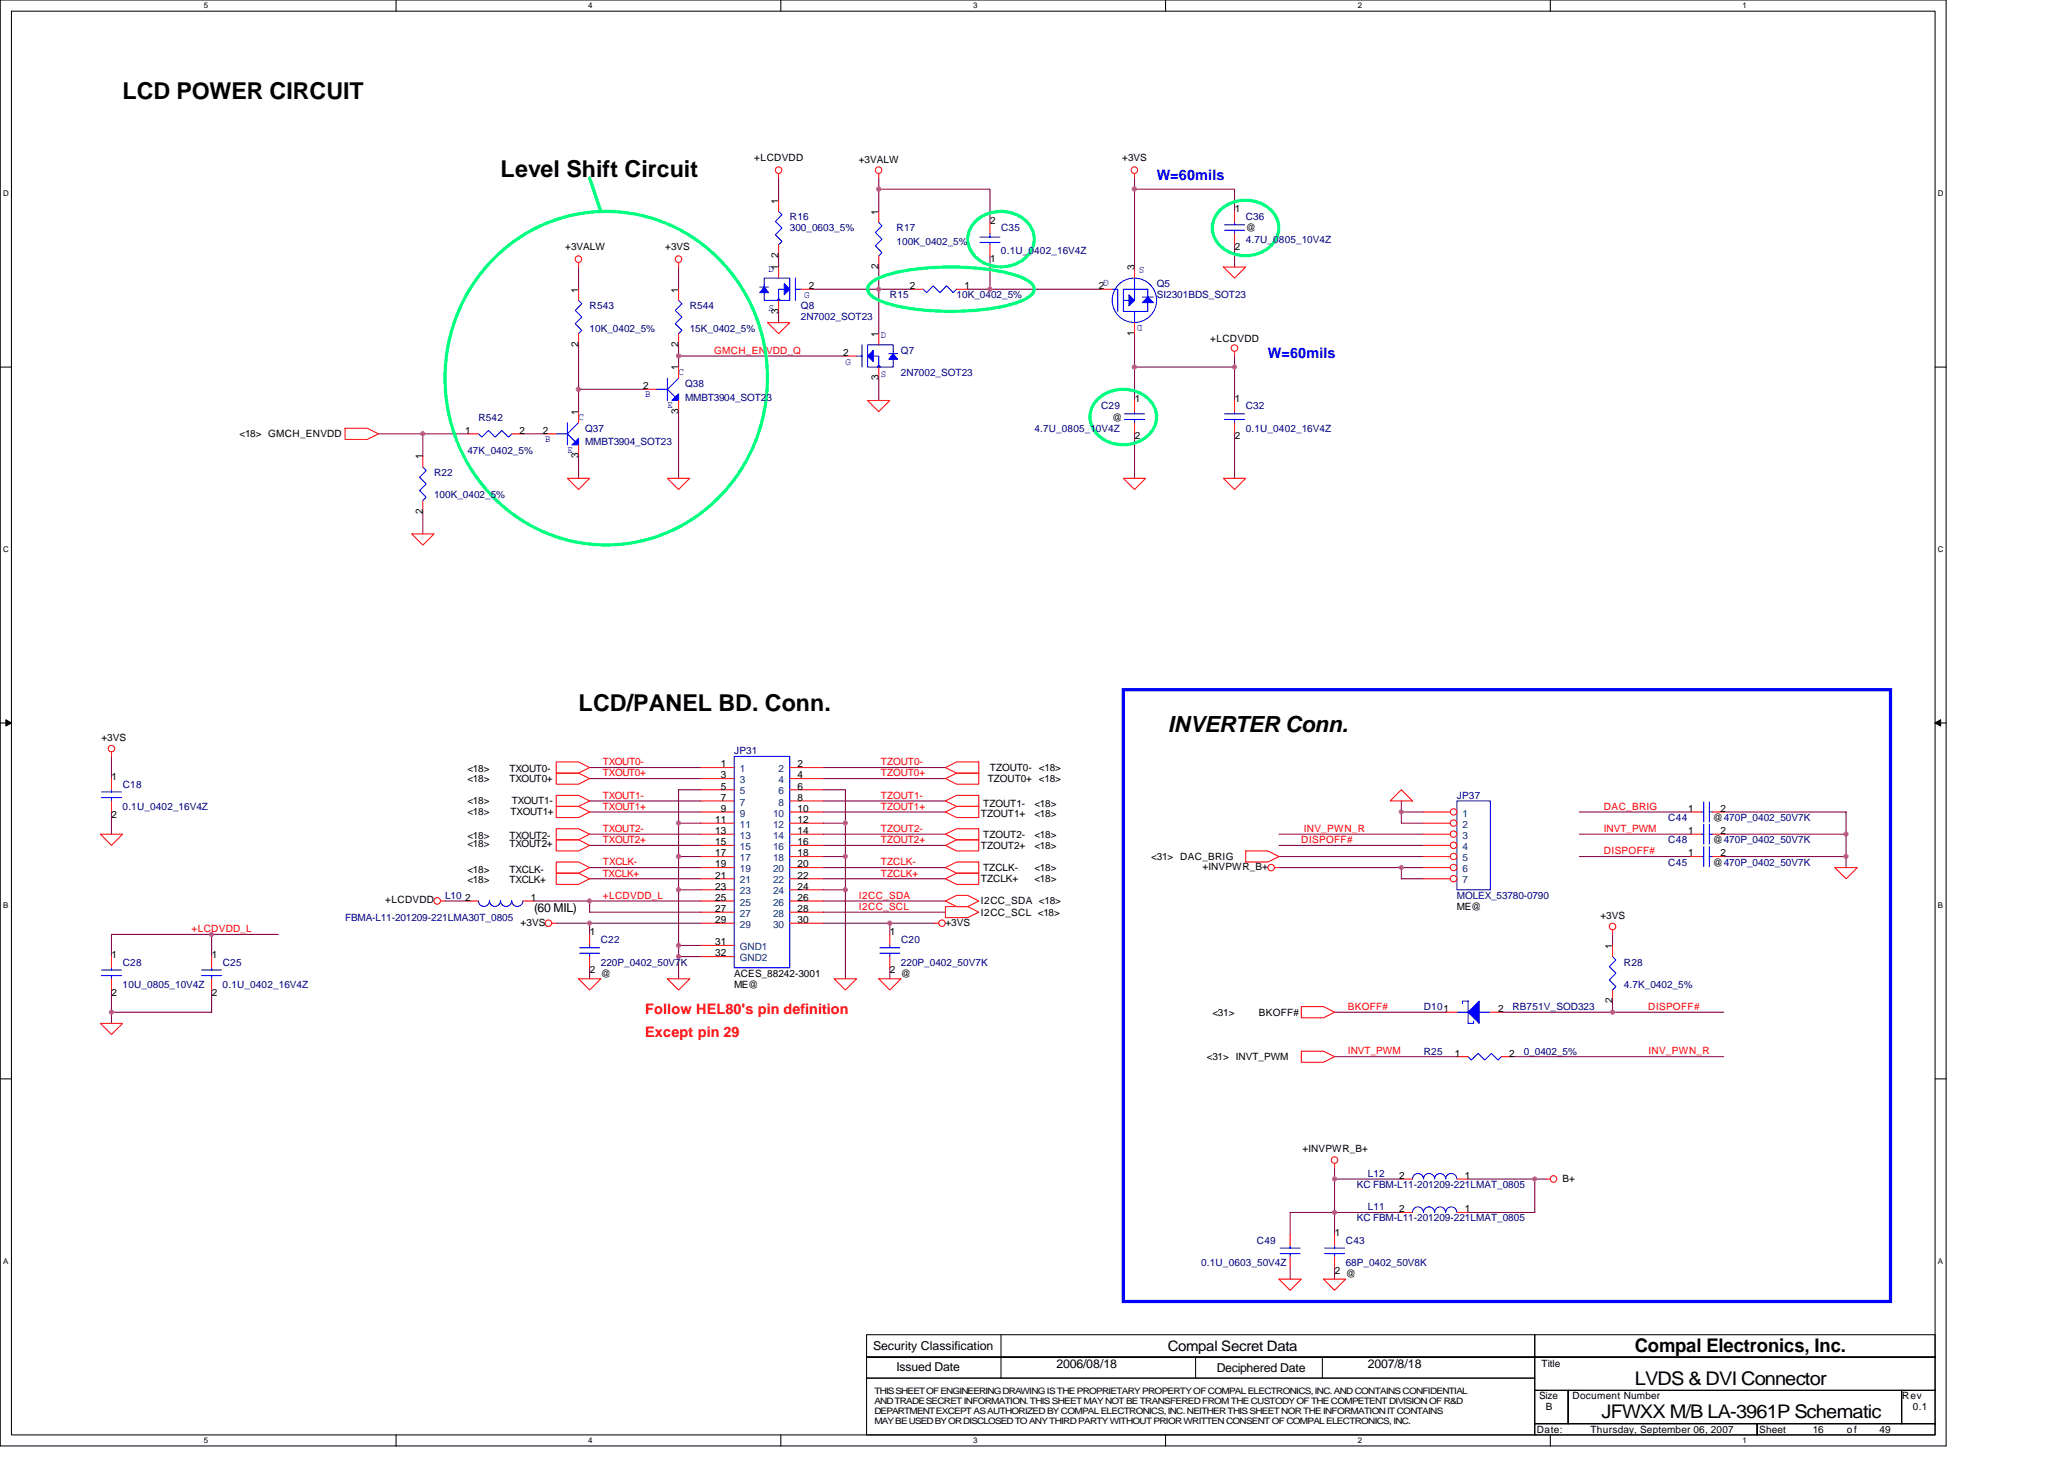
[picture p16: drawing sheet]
<svg xmlns="http://www.w3.org/2000/svg" width="297mm" height="210mm" viewBox="0 0 297 210" stroke-linecap="round" stroke-linejoin="round" font-family="sans-serif">
<defs><g id="words">
<g font-size="3.3">
<text x="17.6" y="14.3">LCD POWER CIRCUIT</text>
<text x="72" y="25.5">Level Shift Circuit</text>
<text x="83.3" y="102.3">LCD/PANEL BD. Conn.</text>
</g>
<text font-size="3.2" x="168.1" y="105.4">INVERTER Conn.</text>
<g font-size="2.7">
<text x="235.3" y="194.5">Compal Electronics, Inc.</text>
<text x="235.3" y="199.3">LVDS &amp; DVI Connector</text>
<text x="230.5" y="204.1">JFWXX M/B LA-3961P Schematic</text>
</g>
<g font-size="2.1" fill="#00f">
<text x="166.5" y="25.9">W=60mils</text>
<text x="182.5" y="51.5">W=60mils</text>
</g>
<g font-size="2.1" fill="#f00">
<text x="92.9" y="145.9">Follow HEL80's pin definition</text>
<text x="92.9" y="149.2">Except pin 29</text>
</g>
<text font-size="2.1" x="168.1" y="194.4">Compal Secret Data</text>
<g font-size="1.8">
<text x="76.9" y="131.2">(60 MIL)</text>
<text x="125.7" y="194.2">Security Classification</text>
<text x="129" y="197.3">Issued Date</text>
<text x="152.1" y="196.8">2006/08/18</text>
<text x="175.1" y="197.4">Deciphered Date</text>
<text x="196.9" y="196.8">2007/8/18</text>
</g>
<g font-size="1.4">
<text x="108.5" y="23.2">+LCDVDD</text>
<text x="123.6" y="23.4">+3VALW</text>
<text x="161.5" y="23.2">+3VS</text>
<text x="112" y="29.3" transform="rotate(-90 112 29.3)">1</text>
<text x="126.4" y="30.9" transform="rotate(-90 126.4 30.9)">1</text>
<text x="142.5" y="32.2">2</text>
<text x="177.7" y="30.6">1</text>
<text x="179.3" y="33.3">@</text>
<text x="81.3" y="36">+3VALW</text>
<text x="95.7" y="36">+3VS</text>
<text x="112" y="38.9" transform="rotate(-90 112 38.9)">1</text>
<text x="112" y="37.1" transform="rotate(-90 112 37.1)">2</text>
<text x="116.4" y="41.6">2</text>
<text x="126.4" y="38.7" transform="rotate(-90 126.4 38.7)">2</text>
<text x="130.9" y="41.6">2</text>
<text x="138.8" y="41.6">1</text>
<text x="142.5" y="37.6">1</text>
<text x="158.1" y="41.6">2</text>
<text x="163.3" y="38.9" transform="rotate(-90 163.3 38.9)">3</text>
<text x="177.7" y="36">2</text>
<text x="83.2" y="42.1" transform="rotate(-90 83.2 42.1)">1</text>
<text x="97.6" y="42.1" transform="rotate(-90 97.6 42.1)">1</text>
<text x="112" y="45.1" transform="rotate(-90 112 45.1)">3</text>
<text x="83.2" y="49.9" transform="rotate(-90 83.2 49.9)">2</text>
<text x="97.6" y="53.3" transform="rotate(-90 97.6 53.3)">1</text>
<text x="97.6" y="49.9" transform="rotate(-90 97.6 49.9)">2</text>
<text x="121.3" y="51.2">2</text>
<text x="126.4" y="48.5" transform="rotate(-90 126.4 48.5)">1</text>
<text x="163.3" y="48.3" transform="rotate(-90 163.3 48.3)">1</text>
<text x="174.2" y="49.1">+LCDVDD</text>
<text x="83.2" y="59.7" transform="rotate(-90 83.2 59.7)">1</text>
<text x="92.5" y="56">2</text>
<text x="97.6" y="59.5" transform="rotate(-90 97.6 59.5)">3</text>
<text x="126.4" y="54.7" transform="rotate(-90 126.4 54.7)">3</text>
<text x="163.3" y="57.8">1</text>
<text x="177.7" y="57.8">1</text>
<text x="34.5" y="62.9">&lt;18&gt; GMCH_ENVDD</text>
<text x="66.9" y="62.4">1</text>
<text x="74.8" y="62.4">2</text>
<text x="78.1" y="62.4">2</text>
<text x="83.2" y="65.9" transform="rotate(-90 83.2 65.9)">3</text>
<text x="160.1" y="60.5">@</text>
<text x="163.3" y="63.2">2</text>
<text x="177.7" y="63.2">2</text>
<text x="60.8" y="66.1" transform="rotate(-90 60.8 66.1)">1</text>
<text x="60.8" y="73.9" transform="rotate(-90 60.8 73.9)">2</text>
<text x="14.6" y="106.6">+3VS</text>
<text x="16.1" y="112.2">1</text>
<text x="67.3" y="111.1">&lt;18&gt;</text>
<text x="67.3" y="112.5">&lt;18&gt;</text>
<text x="73.3" y="111.1">TXOUT0-</text>
<text x="73.3" y="112.5">TXOUT0+</text>
<text x="103.7" y="112">3</text>
<text x="103.7" y="113.6">5</text>
<text x="103.7" y="110.4">1</text>
<text x="114.8" y="112">4</text>
<text x="114.8" y="113.6">6</text>
<text x="114.8" y="110.4">2</text>
<text x="142.2" y="112.5">TZOUT0+ &lt;18&gt;</text>
<text x="142.5" y="110.9">TZOUT0- &lt;18&gt;</text>
<text x="16.1" y="117.6">2</text>
<text x="67.3" y="117.3">&lt;18&gt;</text>
<text x="67.3" y="115.7">&lt;18&gt;</text>
<text x="73.5" y="117.3">TXOUT1+</text>
<text x="73.7" y="115.7">TXOUT1-</text>
<text x="102.9" y="118.4">11</text>
<text x="102.9" y="120">13</text>
<text x="103.7" y="115.2">7</text>
<text x="103.7" y="116.8">9</text>
<text x="114.8" y="115.2">8</text>
<text x="114.8" y="116.8">10</text>
<text x="114.8" y="120">14</text>
<text x="114.8" y="118.4">12</text>
<text x="141.2" y="117.5">TZOUT1+</text>
<text x="141.5" y="116">TZOUT1-</text>
<text x="148.9" y="117.5">&lt;18&gt;</text>
<text x="148.9" y="116">&lt;18&gt;</text>
<text x="242.9" y="120">1</text>
<text x="242.9" y="116.8">1</text>
<text x="246.5" y="118.1">@470P_0402_50V7K</text>
<text x="247.6" y="120">2</text>
<text x="247.6" y="116.8">2</text>
<text x="67.3" y="120.7">&lt;18&gt;</text>
<text x="67.3" y="121.8">&lt;18&gt;</text>
<text x="67.3" y="125.6">&lt;18&gt;</text>
<text x="73.3" y="120.7">TXOUT2-</text>
<text x="73.3" y="121.8">TXOUT2+</text>
<text x="73.3" y="125.6">TXCLK-</text>
<text x="102.9" y="121.6">15</text>
<text x="102.9" y="123.2">17</text>
<text x="102.9" y="124.8">19</text>
<text x="114.8" y="123.2">18</text>
<text x="114.8" y="121.6">16</text>
<text x="114.8" y="124.8">20</text>
<text x="141.2" y="122.1">TZOUT2+</text>
<text x="141.5" y="125.3">TZCLK-</text>
<text x="141.5" y="120.5">TZOUT2-</text>
<text x="148.9" y="125.3">&lt;18&gt;</text>
<text x="148.9" y="122.1">&lt;18&gt;</text>
<text x="148.9" y="120.5">&lt;18&gt;</text>
<text x="165.7" y="123.7">&lt;31&gt; DAC_BRIG</text>
<text x="173" y="125.2">+INVPWR_B+</text>
<text x="242.9" y="123.2">1</text>
<text x="246.5" y="121.3">@470P_0402_50V7K</text>
<text x="246.5" y="124.5">@470P_0402_50V7K</text>
<text x="247.6" y="123.2">2</text>
<text x="55.4" y="130">+LCDVDD</text>
<text x="66.9" y="129.6">2</text>
<text x="67.3" y="127.1">&lt;18&gt;</text>
<text x="73.3" y="127.1">TXCLK+</text>
<text x="76.4" y="129.6">1</text>
<text x="102.9" y="129.6">25</text>
<text x="102.9" y="126.4">21</text>
<text x="102.9" y="128">23</text>
<text x="102.9" y="131.2">27</text>
<text x="114.8" y="128">24</text>
<text x="114.8" y="129.6">26</text>
<text x="114.8" y="131.2">28</text>
<text x="114.8" y="126.4">22</text>
<text x="141.2" y="131.7">I2CC_SCL &lt;18&gt;</text>
<text x="141.2" y="130.1">I2CC_SDA &lt;18&gt;</text>
<text x="141.2" y="126.9">TZCLK+</text>
<text x="148.9" y="126.9">&lt;18&gt;</text>
<text x="209.7" y="130.9">ME@</text>
<text x="16.1" y="137.8">1</text>
<text x="30.5" y="137.8">1</text>
<text x="74.9" y="133.2">+3VS</text>
<text x="84.9" y="134.6">1</text>
<text x="102.9" y="132.8">29</text>
<text x="102.9" y="136">31</text>
<text x="102.9" y="137.6">32</text>
<text x="114.8" y="132.8">30</text>
<text x="128.1" y="134.6">1</text>
<text x="136.1" y="133.2">+3VS</text>
<text x="230.3" y="132.2">+3VS</text>
<text x="232" y="136.5" transform="rotate(-90 232 136.5)">1</text>
<text x="16.1" y="143.2">2</text>
<text x="30.5" y="143.2">2</text>
<text x="84.9" y="140">2</text>
<text x="86.5" y="140.5">@</text>
<text x="105.7" y="140.5">ACES_88242-3001</text>
<text x="105.7" y="142.1">ME@</text>
<text x="128.1" y="140">2</text>
<text x="129.7" y="140.5">@</text>
<text x="174.5" y="146.1">&lt;31&gt;</text>
<text x="181.2" y="146.1">BKOFF#</text>
<text x="215.6" y="145.6">2</text>
<text x="232" y="144.4" transform="rotate(-90 232 144.4)">2</text>
<text x="173.7" y="152.5">&lt;31&gt; INVT_PWM</text>
<text x="209.4" y="152">1</text>
<text x="217.2" y="152">2</text>
<text x="187.4" y="165.8">+INVPWR_B+</text>
<text x="201.4" y="169.6">2</text>
<text x="210.8" y="169.6">1</text>
<text x="224.9" y="170.1">B+</text>
<text x="192.1" y="177.8">1</text>
<text x="201.4" y="174.4">2</text>
<text x="210.8" y="174.4">1</text>
<text x="192.1" y="183.2">2</text>
<text x="193.7" y="183.7">@</text>
<text x="221.8" y="196.7">Title</text>
<text x="221.5" y="201.3">Size</text>
<text x="222.5" y="202.9">B</text>
<text x="226.3" y="201.3">Document Number</text>
<text x="273.7" y="201.3">Rev</text>
<text x="275.3" y="202.9">0.1</text>
<text x="221.2" y="206.1">Date:</text>
<text x="228.9" y="206.1">Thursday, September 06, 2007</text>
<text x="253.2" y="206.1">Sheet</text>
<text x="260.9" y="206.1">16</text>
<text x="265.8" y="206.1">of</text>
<text x="270.5" y="206.1">49</text>
</g>
<g font-size="1.4" fill="#000080">
<text x="113.7" y="33.3">300_0603_5%</text>
<text x="113.7" y="31.7">R16</text>
<text x="129" y="33.3">R17</text>
<text x="129" y="35.2">100K_0402_5%</text>
<text x="144.1" y="33.3">C35</text>
<text x="179.3" y="31.7">C36</text>
<text x="179.3" y="34.9">4.7U_0805_10V4Z</text>
<text x="144.1" y="36.5">0.1U_0402_16V4Z</text>
<text x="166.5" y="41.3">Q5</text>
<text x="84.9" y="44.5">R543</text>
<text x="84.9" y="47.7">10K_0402_5%</text>
<text x="99.3" y="44.5">R544</text>
<text x="99.3" y="47.7">15K_0402_5%</text>
<text x="115.3" y="44.5">Q8</text>
<text x="115.3" y="46.1">2N7002_SOT23</text>
<text x="128.1" y="42.9">R15</text>
<text x="137.7" y="42.9">10K_0402_5%</text>
<text x="166.5" y="42.9">SI2301BDS_SOT23</text>
<text x="129.7" y="50.9">Q7</text>
<text x="98.6" y="55.7">Q38</text>
<text x="98.6" y="57.6">MMBT3904_SOT23</text>
<text x="129.7" y="54.1">2N7002_SOT23</text>
<text x="158.5" y="58.9">C29</text>
<text x="179.3" y="58.9">C32</text>
<text x="67.3" y="65.3">47K_0402_5%</text>
<text x="68.9" y="60.5">R542</text>
<text x="84.2" y="62.1">Q37</text>
<text x="84.2" y="64">MMBT3904_SOT23</text>
<text x="148.9" y="62.1">4.7U_0805_10V4Z</text>
<text x="179.3" y="62.1">0.1U_0402_16V4Z</text>
<text x="62.5" y="68.5">R22</text>
<text x="62.5" y="71.7">100K_0402_5%</text>
<text x="17.7" y="113.3">C18</text>
<text x="105.7" y="108.5">JP31</text>
<text x="17.6" y="116.5">0.1U_0402_16V4Z</text>
<text x="209.7" y="114.9">JP37</text>
<text x="240.1" y="118.1">C44</text>
<text x="240.1" y="121.3">C48</text>
<text x="240.1" y="124.5">C45</text>
<text x="64" y="129.3">L10</text>
<text x="209.7" y="129.3">MOLEX_53780-0790</text>
<text x="49.7" y="132.5">FBMA-L11-201209-221LMA30T_0805</text>
<text x="86.5" y="135.7">C22</text>
<text x="129.7" y="135.7">C20</text>
<text x="17.6" y="142.1">10U_0805_10V4Z</text>
<text x="17.7" y="138.9">C28</text>
<text x="32" y="142.1">0.1U_0402_16V4Z</text>
<text x="32.1" y="138.9">C25</text>
<text x="86.5" y="138.9">220P_0402_50V7K</text>
<text x="129.7" y="138.9">220P_0402_50V7K</text>
<text x="233.7" y="142.1">4.7K_0402_5%</text>
<text x="233.7" y="138.9">R28</text>
<text x="204.9" y="145.3">D101</text>
<text x="217.7" y="145.3">RB751V_SOD323</text>
<text x="204.9" y="151.7">R25</text>
<text x="219.3" y="151.7">0_0402_5%</text>
<text x="195.3" y="170.9">KC FBM-L11-201209-221LMAT_0805</text>
<text x="196.9" y="169.3">L12</text>
<text x="180.9" y="178.9">C49</text>
<text x="193.7" y="178.9">C43</text>
<text x="195.3" y="175.7">KC FBM-L11-201209-221LMAT_0805</text>
<text x="196.9" y="174.1">L11</text>
<text x="172.9" y="182.1">0.1U_0603_50V4Z</text>
<text x="193.7" y="182.1">68P_0402_50V8K</text>
</g>
<g font-size="1.4" fill="#00f">
<text x="110.6" y="39.1">D</text>
<text x="159.6" y="40.2" transform="rotate(180 159.6 40.2)">G</text>
<text x="164.7" y="38.5" transform="rotate(180 164.7 38.5)">S</text>
<text x="110.6" y="44.7">S</text>
<text x="115.7" y="42.9">G</text>
<text x="164.4" y="46.8" transform="rotate(180 164.4 46.8)">D</text>
<text x="97.7" y="54">C</text>
<text x="121.7" y="52.5">G</text>
<text x="126.8" y="48.7">D</text>
<text x="92.9" y="57.2">B</text>
<text x="96.1" y="58.8">E</text>
<text x="126.8" y="54.3">S</text>
<text x="78.5" y="63.6">B</text>
<text x="81.7" y="65.2">E</text>
<text x="83.3" y="60.4">C</text>
</g>
<g font-size="1.4" fill="#f00">
<text x="102.8" y="50.9">GMCH_ENVDD_Q</text>
<text x="86.8" y="111.7">TXOUT0+</text>
<text x="86.8" y="110.1">TXOUT0-</text>
<text x="126.8" y="111.7">TZOUT0+</text>
<text x="126.8" y="110.1">TZOUT0-</text>
<text x="86.8" y="114.9">TXOUT1-</text>
<text x="86.8" y="116.5">TXOUT1+</text>
<text x="86.8" y="119.7">TXOUT2-</text>
<text x="126.8" y="116.5">TZOUT1+</text>
<text x="126.8" y="119.7">TZOUT2-</text>
<text x="126.8" y="114.9">TZOUT1-</text>
<text x="187.6" y="119.7">INV_PWN_R</text>
<text x="230.8" y="116.5">DAC_BRIG</text>
<text x="230.8" y="119.7">INVT_PWM</text>
<text x="86.8" y="121.3">TXOUT2+</text>
<text x="86.8" y="124.5">TXCLK-</text>
<text x="126.8" y="121.3">TZOUT2+</text>
<text x="126.8" y="124.5">TZCLK-</text>
<text x="187.3" y="121.3">DISPOFF#</text>
<text x="230.8" y="122.9">DISPOFF#</text>
<text x="86.8" y="129.3">+LCDVDD_L</text>
<text x="86.8" y="126.1">TXCLK+</text>
<text x="123.6" y="129.3">I2CC_SDA</text>
<text x="123.6" y="130.9">I2CC_SCL</text>
<text x="126.8" y="126.1">TZCLK+</text>
<text x="27.6" y="134.1">+LCDVDD_L</text>
<text x="194" y="145.3">BKOFF#</text>
<text x="237.2" y="145.3">DISPOFF#</text>
<text x="194" y="151.7">INVT_PWM</text>
<text x="237.2" y="151.7">INV_PWN_R</text>
</g>
<g font-size="1.4" fill="#004080">
<text x="106.5" y="112.7">3</text>
<text x="106.5" y="111.1">1</text>
<text x="112.1" y="112.7">4</text>
<text x="112.1" y="111.1">2</text>
<text x="106.5" y="115.9">7</text>
<text x="106.5" y="117.5">9</text>
<text x="106.5" y="114.3">5</text>
<text x="106.5" y="119.1">11</text>
<text x="111.2" y="117.5">10</text>
<text x="111.2" y="119.1">12</text>
<text x="112.1" y="115.9">8</text>
<text x="112.1" y="114.3">6</text>
<text x="210.5" y="117.5">1</text>
<text x="210.5" y="119.1">2</text>
<text x="106.5" y="122.3">15</text>
<text x="106.5" y="123.9">17</text>
<text x="106.5" y="125.5">19</text>
<text x="106.5" y="120.7">13</text>
<text x="111.2" y="123.9">18</text>
<text x="111.2" y="122.3">16</text>
<text x="111.2" y="125.5">20</text>
<text x="111.2" y="120.7">14</text>
<text x="210.5" y="120.7">3</text>
<text x="210.5" y="122.3">4</text>
<text x="210.5" y="123.9">5</text>
<text x="210.5" y="125.5">6</text>
<text x="106.5" y="130.3">25</text>
<text x="106.5" y="127.1">21</text>
<text x="106.5" y="128.7">23</text>
<text x="106.5" y="131.9">27</text>
<text x="111.2" y="128.7">24</text>
<text x="111.2" y="130.3">26</text>
<text x="111.2" y="131.9">28</text>
<text x="111.2" y="127.1">22</text>
<text x="210.5" y="127.1">7</text>
<text x="106.5" y="133.5">29</text>
<text x="106.5" y="136.7">GND1</text>
<text x="111.2" y="133.5">30</text>
<text x="106.5" y="138.3">GND2</text>
</g>
<g font-size="1.3">
<text x="125.8" y="200.5">THIS SHEET OF ENGINEERING DRAWING IS THE PROPRIETARY PROPERTY OF COMPAL ELECTRONICS, INC. AND CONTAINS CONFIDENTIAL</text>
<text x="125.8" y="202">AND TRADE SECRET INFORMATION. THIS SHEET MAY NOT BE TRANSFERED FROM THE CUSTODY OF THE COMPETENT DIVISION OF R&amp;D</text>
<text x="125.8" y="203.5">DEPARTMENT EXCEPT AS AUTHORIZED BY COMPAL ELECTRONICS, INC. NEITHER THIS SHEET NOR THE INFORMATION IT CONTAINS</text>
<text x="125.8" y="204.9">MAY BE USED BY OR DISCLOSED TO ANY THIRD PARTY WITHOUT PRIOR WRITTEN CONSENT OF COMPAL ELECTRONICS, INC.</text>
</g>
<g font-size="1.1">
<text x="29.3" y="1.2">5</text>
<text x="84.7" y="1.2">4</text>
<text x="140" y="1.2">3</text>
<text x="195.4" y="1.2">2</text>
<text x="250.8" y="1.2">1</text>
<text x=".4" y="28.2">D</text>
<text x="278.9" y="28.2">D</text>
<text x=".4" y="79.4">C</text>
<text x="278.9" y="79.4">C</text>
<text x=".4" y="130.6">B</text>
<text x="278.9" y="130.6">B</text>
<text x=".4" y="181.8">A</text>
<text x="278.9" y="181.8">A</text>
<text x="29.3" y="207.6">5</text>
<text x="84.7" y="207.6">4</text>
<text x="140" y="207.6">3</text>
<text x="195.4" y="207.6">2</text>
<text x="250.8" y="207.6">1</text>
</g>
</g></defs>
<path d="M0 0h280.1v208h-280.1zM1.6 1.6h276.9v204.8h-276.9z" fill="none" stroke="#000" stroke-width=".15"/>
<g fill="#fff">
<path d="M29.3 .2h.6v1.2h-.6z"/>
<path d="M29.3 206.6h.6v1.3h-.6z"/>
</g>
<path d="M57 0v1.6M57 206.4v1.6" fill="none" stroke="#000" stroke-width=".15"/>
<g fill="#fff">
<path d="M84.7 .2h.6v1.2h-.6z"/>
<path d="M84.7 206.6h.6v1.3h-.6z"/>
</g>
<path d="M112.4 0v1.6M112.4 206.4v1.6" fill="none" stroke="#000" stroke-width=".15"/>
<g fill="#fff">
<path d="M140 .2h.6v1.2h-.6z"/>
<path d="M140 206.6h.6v1.3h-.6z"/>
</g>
<path d="M167.7 0v1.6M167.7 206.4v1.6" fill="none" stroke="#000" stroke-width=".15"/>
<g fill="#fff">
<path d="M195.4 .2h.6v1.2h-.6z"/>
<path d="M195.4 206.6h.6v1.3h-.6z"/>
</g>
<path d="M223.1 0v1.6M223.1 206.4v1.6" fill="none" stroke="#000" stroke-width=".15"/>
<g fill="#fff">
<path d="M250.8 .2h.6v1.2h-.6z"/>
<path d="M250.8 206.6h.6v1.3h-.6z"/>
<path d="M.4 27.2h.8v1.3h-.8z"/>
<path d="M278.9 27.2h.8v1.3h-.8z"/>
<path d="M.4 78.4h.8v1.3h-.8z"/>
<path d="M278.9 78.4h.8v1.3h-.8z"/>
</g>
<path d="M0 52.8h1.6M278.5 52.8h1.6" fill="none" stroke="#000" stroke-width=".15"/>
<g fill="#fff">
<path d="M.4 129.6h.8v1.3h-.8z"/>
<path d="M278.9 129.6h.7v1.3h-.7z"/>
</g>
<path d="M0 104h1.6M278.5 104h1.6" fill="none" stroke="#000" stroke-width=".15"/>
<path d="M.8 103.5l.8 .5-.8 .5zM278.5 104l.8-.5v1z" fill="#000" stroke="#000" stroke-width=".14"/>
<g fill="#fff">
<path d="M.4 180.8h.8v1.3h-.8z"/>
<path d="M278.9 180.8h.7v1.3h-.7z"/>
</g>
<g fill="none" stroke="#000" stroke-width=".15">
<path d="M0 155.2h1.6M278.5 155.2h1.6M124.7 192h96.2v3.2h-96.2zM124.7 195.2h96.2v3.1h-96.2zM124.7 198.3h96.2v8.1h-96.2zM144.1 192v6.3M172.1 195.2v3.1M190.3 195.2v3.1M220.9 192h57.6v3.2h-57.6zM220.9 195.2h57.6v4.8h-57.6zM220.9 204.8h32v1.6h-32zM220.9 200h4.8v4.8h-4.8z"/>
<path d="M225.7 200h48v4.8h-48zM252.9 204.8h25.6v1.6h-25.6zM273.7 200h4.8v4.8h-4.8z"/>
</g>
<g fill="none" stroke="#800040" stroke-width=".15">
<path d="M83.3 38.4v3.2M97.7 38.4v3.2M112.1 25.6v3.2M112.1 36.8v1.6M126.5 25.6v1.6h16v4.8M126.5 27.2v3.2M126.5 38.4v9.6M142.5 36.8v4.8M163.3 27.2h14.4v3.2M163.3 25.6v12.8M177.7 35.2v3.2M83.3 49.6v9.6"/>
<path d="M83.3 56h9.6M97.7 49.6v3.2M97.7 59.2v9.6M97.7 51.2h24M112.1 44.8v1.6M116.9 41.6h14.4M126.5 54.4v3.2M139.3 41.6h19.2M163.3 48v9.6M163.3 52.8h14.4M177.7 51.2v6.4M54.5 62.4h12.8"/>
<path d="M60.9 62.4v3.2M60.9 73.6v3.2M75.3 62.4h3.2M83.3 65.6v3.2M163.3 62.4v6.4M177.7 62.4v6.4M16 108.8v3.2M16 116.8v3.2M84.9 112h16M84.9 110.4h16M84.9 116.8h16M84.9 115.2h16"/>
<path d="M97.7 118.4h3.2M100.9 113.6h-3.2v27.2M118.5 118.4h3.2M118.5 113.6h3.2v27.2M118.5 112h17.6M118.5 110.4h17.6M118.5 116.8h17.6M118.5 115.2h17.6M201.7 115.2v3.2h3.2M201.7 116.8h3.2M227.3 116.8h16M248.1 116.8h17.6v8"/>
<path d="M30.5 134.4v3.2M40 134.4h-24v3.2M64 129.6h3.3M76.9 129.6h24M80 132.8h4.9v1.6M84.9 129.6v1.6h16M84.9 132.8h16M84.9 139.2v1.6M84.9 124.8h16M84.9 121.6h16M84.9 120h16M84.9 126.4h16"/>
<path d="M97.7 128h3.2M97.7 123.2h3.2M97.7 137.6h3.2M97.7 136h3.2M118.5 132.8h9.6v1.6M118.5 128h3.2M118.5 123.2h3.2M118.5 129.6h17.6M118.5 131.2h17.6M118.5 124.8h17.6M118.5 121.6h17.6M118.5 120h17.6"/>
<path d="M118.5 126.4h17.6M128.1 132.8h6.4M128.1 139.2v1.6M184.1 123.2h20.8M184.1 124.8h20.8M184.1 121.6h20.8M184.1 120h20.8M201.7 124.8v1.6h3.2M227.3 123.2h16M227.3 120h16M232.1 134.4v1.6M248.1 123.2h17.6"/>
<path d="M248.1 120h17.6M16 142.4v3.2h14.5v-3.2M16 145.6v1.6M192.1 145.6h16M192.1 152h17.6M216.1 145.6h32M217.7 152h30.4M232.1 144v1.6M192.1 169.6h9.6M192.1 168v9.6M201.7 174.4h-16v3.2M211.3 169.6h11.2"/>
<path d="M220.9 169.6v4.8h-9.6M185.7 182.4v1.6M192.1 182.4v1.6"/>
</g>
<g fill="none" stroke="#f00" stroke-width=".15">
<path d="M83.3 37.8v.6M97.7 37.8v.6M112.1 25v.6M112.1 28.8v1.6M112.1 35.2v1.6M126.5 25v.6M126.5 30.4v1.6M126.5 36.8v1.6M163.3 25v.6M176.1 38.4h3.2l-1.6 1.6zM177.7 30.4v1.6M177.7 33.6v1.6"/>
<path d="M110.5 46.4h3.2l-1.6 1.6zM124.9 57.6h3.2l-1.6 1.6zM163.3 57.6v1.6M177.7 50.6v.6M177.7 57.6v1.6M49.7 61.6h3.1l1.7 .8-1.7 .8h-3.1zM59.3 76.8h3.2l-1.6 1.6zM67.3 62.4h1.6M73.7 62.4h1.6M81.7 68.8h3.2l-1.6 1.6zM96.1 68.8h3.2l-1.6 1.6zM161.7 68.8h3.2l-1.6 1.6z"/>
<path d="M163.3 60.8v1.6M176.1 68.8h3.2l-1.6 1.6zM177.7 60.8v1.6M16 108.2v.6M80 114.4h3.3l1.6 .8-1.6 .8h-3.3zM80 116h3.3l1.6 .8-1.6 .8h-3.3zM80 119.2h3.3l1.6 .8-1.6 .8h-3.3zM80 109.6h3.3l1.6 .8-1.6 .8h-3.3zM80 111.2h3.3l1.6 .8-1.6 .8h-3.3zM100.9 115.2h4.8M100.9 112h4.8M100.9 116.8h4.8"/>
<path d="M100.9 113.6h4.8M100.9 118.4h4.8M100.9 110.4h4.8M113.7 115.2h4.8M113.7 112h4.8M113.7 116.8h4.8M113.7 113.6h4.8M113.7 118.4h4.8M113.7 110.4h4.8M136.1 115.2l1.6-.8h3.2v1.6h-3.2zM136.1 110.4l1.6-.8h3.2v1.6h-3.2zM136.1 116.8l1.6-.8h3.2v1.6h-3.2z"/>
<path d="M136.1 112l1.6-.8h3.2v1.6h-3.2zM200.1 115.2l1.6-1.6 1.6 1.6zM14.5 120h3.1l-1.6 1.6zM16 137.6v1.6M30.5 137.6v1.6M63.4 129.6h.6M79.4 132.8h.6M80 120.8h3.3l1.6 .8-1.6 .8h-3.3zM80 125.6h3.3l1.6 .8-1.6 .8h-3.3zM80 124h3.3l1.6 .8-1.6 .8h-3.3zM84.9 134.4v1.6M84.9 137.6v1.6"/>
<path d="M100.9 129.6h4.8M100.9 132.8h4.8M100.9 124.8h4.8M100.9 128h4.8M100.9 126.4h4.8M100.9 123.2h4.8M100.9 121.6h4.8M100.9 131.2h4.8M100.9 120h4.8M100.9 136h4.8M100.9 137.6h4.8M113.7 129.6h4.8"/>
<path d="M113.7 132.8h4.8M113.7 124.8h4.8M113.7 128h4.8M113.7 126.4h4.8M113.7 123.2h4.8M113.7 121.6h4.8M113.7 131.2h4.8M113.7 120h4.8M134.5 132.8h.6M136.1 130.4h3.2l1.6 .8-1.6 .8h-3.2zM136.1 129.6l1.6-.8h1.6l1.6 .8-1.6 .8h-1.6zM136.1 124.8l1.6-.8h3.2v1.6h-3.2z"/>
<path d="M136.1 121.6l1.6-.8h3.2v1.6h-3.2zM136.1 126.4l1.6-.8h3.2v1.6h-3.2zM136.1 120l1.6-.8h3.2v1.6h-3.2zM179.3 122.4h3.2l1.6 .8-1.6 .8h-3.2zM183.4 124.8h.7M232.1 133.8v.6M264.1 124.8h3.2l-1.6 1.6zM14.5 147.2h3.1l-1.6 1.6zM16 140.8v1.6M30.5 140.8v1.6M83.3 140.8h3.2l-1.6 1.6zM96.1 140.8h3.2l-1.6 1.6z"/>
<path d="M120.1 140.8h3.2l-1.6 1.6zM126.5 140.8h3.2l-1.6 1.6zM187.3 144.8h3.2l1.6 .8-1.6 .8h-3.2zM187.3 151.2h3.2l1.6 .8-1.6 .8h-3.2zM192.1 167.4v.6M222.5 169.6h.6M184.1 184h3.2l-1.6 1.6zM190.5 184h3.2l-1.6 1.6z"/>
<circle cx="83.2" cy="37.3" r=".47"/>
<circle cx="97.6" cy="37.3" r=".48"/>
<circle cx="112" cy="24.5" r=".47"/>
<circle cx="126.4" cy="24.5" r=".47"/>
<circle cx="163.2" cy="24.5" r=".47"/>
<circle cx="177.7" cy="50.1" r=".47"/>
<circle cx="16" cy="107.7" r=".47"/>
<circle cx="62.9" cy="129.6" r=".47"/>
<circle cx="78.9" cy="132.8" r=".47"/>
<circle cx="135.6" cy="132.8" r=".47"/>
<circle cx="182.9" cy="124.8" r=".47"/>
<circle cx="232.1" cy="133.3" r=".47"/>
<circle cx="192.1" cy="166.9" r=".47"/>
<circle cx="223.6" cy="169.6" r=".47"/>
</g>
<path d="M161.7 99.2h110.4v88h-110.4z" fill="none" stroke="#00f" stroke-width=".47"/>
<path d="M70.8 37.4a22.8 22.8 0 0 1 37.1 6 24.3 24.3 0 0 1-13.3 33.8 23 23 0 0 1-29.4-15.2 24.6 24.6 0 0 1 5.6-24.6zM84.9 25.6l1.6 4.8M140.4 31.8a5.4 5.4 0 0 1 7.8 .6 3.6 3.6 0 0 1-1.7 5.4 5.2 5.2 0 0 1-6.9-2 3.5 3.5 0 0 1 .8-4zM175.6 30.2a5.4 5.4 0 0 1 7.8 .6 3.6 3.6 0 0 1-1.7 5.4 5.2 5.2 0 0 1-6.9-2 3.5 3.5 0 0 1 .8-4zM125.3 40.7a11.4 11.4 0 0 1 5.5-1.8 38.4 38.4 0 0 1 15.5 .8 4.2 4.2 0 0 1 2.4 1.5 1.3 1.3 0 0 1-.8 1.6 16.8 16.8 0 0 1-6.4 1.7 36.6 36.6 0 0 1-14.1-1 4.2 4.2 0 0 1-2.4-1.5l-.1-.4 .1-.4zM158 57.4a5.4 5.4 0 0 1 7.8 .6 3.6 3.6 0 0 1-1.7 5.4 5.2 5.2 0 0 1-6.9-2 3.5 3.5 0 0 1 .8-4z" fill="none" stroke="#00ff80" stroke-width=".47"/>
<g fill="none" stroke="#00f" stroke-width=".15">
<path d="M112.1 30.4l.4 .5-.9 1 .9 .9-.9 1 .9 .9-.4 .5M126.5 32l.4 .5-.9 .9 .9 1-.9 1 .9 .9-.4 .5M176.2 33.1h2.9M176.2 32.3h2.9M177.7 32v.3M177.7 33.1v.5M161.8 59.5h2.9M163.3 59.2v.3M176.2 59.5h2.9M177.7 59.2v.3M68.9 62.4l.4 .5 1-1 1 1 .9-1 1 1 .5-.5M161.8 60.3h2.9"/>
<path d="M163.3 60.3v.5M176.2 60.3h2.9M177.7 60.3v.5M105.7 108.8h8v30.4h-8zM209.7 115.2h4.8v12.8h-4.8zM14.6 139.6h2.9M16 139.2v.4M29 139.6h2.9M30.5 139.2v.4M83.4 137.1h2.9M83.4 136.4h2.9M84.9 136v.4"/>
<path d="M84.9 137.1v.5M14.6 140.4h2.9M16 140.4v.4M29 140.4h2.9M30.5 140.4v.4"/>
</g>
<circle cx="209.2" cy="116.8" r=".46" fill="#fff" stroke="#f00" stroke-width=".15"/>
<path d="M204.9 116.8h3.8" fill="none" stroke="#f00" stroke-width=".15"/>
<circle cx="209.2" cy="118.4" r=".46" fill="#fff" stroke="#f00" stroke-width=".15"/>
<path d="M204.9 118.4h3.8" fill="none" stroke="#f00" stroke-width=".15"/>
<circle cx="209.2" cy="120" r=".46" fill="#fff" stroke="#f00" stroke-width=".15"/>
<path d="M204.9 120h3.8" fill="none" stroke="#f00" stroke-width=".15"/>
<circle cx="209.2" cy="121.6" r=".46" fill="#fff" stroke="#f00" stroke-width=".15"/>
<path d="M204.9 121.6h3.8" fill="none" stroke="#f00" stroke-width=".15"/>
<circle cx="209.2" cy="123.2" r=".46" fill="#fff" stroke="#f00" stroke-width=".15"/>
<path d="M204.9 123.2h3.8" fill="none" stroke="#f00" stroke-width=".15"/>
<circle cx="209.2" cy="124.8" r=".46" fill="#fff" stroke="#f00" stroke-width=".15"/>
<path d="M204.9 124.8h3.8" fill="none" stroke="#f00" stroke-width=".15"/>
<circle cx="209.2" cy="126.4" r=".46" fill="#fff" stroke="#f00" stroke-width=".15"/>
<g fill="none" stroke="#f00" stroke-width=".15">
<path d="M112.1 38.4v1.6M142.5 32v1.6M142.5 35.2v1.6M163.3 38.4v1.6M83.3 41.6v1.6M83.3 48v1.6M83.3 59.2v1.6M92.9 56h1.6M97.7 41.6v1.6M97.7 48v1.6M97.7 52.8v1.6M97.7 57.6v1.6"/>
<path d="M112.1 43.2v1.6M115.3 41.6h1.6M121.7 51.2h1.6M126.5 48v1.6M126.5 52.8v1.6M131.3 41.6h1.6M137.7 41.6h1.6M158.5 41.6h1.6M163.3 46.4v1.6M60.9 65.6v1.6M60.9 72v1.6M78.5 62.4h1.5"/>
<path d="M83.3 64v1.6M16 112v1.6M16 115.2v1.6M243.3 116.8h1.6M246.5 116.8h1.6M67.3 129.6h1.6M75.3 129.6h1.6M128.1 134.4v1.6M128.1 137.6v1.6M204.9 126.4h3.8M232.1 136v1.6M243.3 120h1.6"/>
<path d="M243.3 123.2h1.6M246.5 120h1.6M246.5 123.2h1.6M208.1 145.6h1.6M209.7 152h1.6M214.5 145.6h1.6M216.1 152h1.6M232.1 142.4v1.6M185.7 177.6v1.6M192.1 177.6v1.6M201.7 174.4h1.6M201.7 169.6h1.6"/>
<path d="M209.7 174.4h1.6M209.7 169.6h1.6M185.7 180.8v1.6M192.1 180.8v1.6"/>
</g>
<g fill="none" stroke="#00f" stroke-width=".15">
<path d="M141 34.1h2.9M141 34.9h2.9M142.5 33.6v.5M142.5 34.9v.3M83.3 43.2l.4 .5-.9 1 .9 .9-.9 1 .9 .9-.4 .5M94.5 56h1.6M96.1 54.4v3.2M97.7 54.4l-1.6 1.6 1.1 1.1M97.7 43.2l.4 .5-.9 1 .9 .9-.9 1 .9 .9-.4 .5M109.3 41.3h1.3M110 41.3v-1.3h3.7v3.2h-1.6v-1.6h.8M110 42.1v1.1h2.1h-.2v-.1h.3v.1"/>
<path d="M114.5 41.6h.8M114.5 40v3.2M123.3 51.2h.8M124.1 49.6v3.2M127.9 50.9h1.3M128.5 50.9v-1.3h-3.6v3.2h1.6v-1.6h-.8M128.5 51.7v1.1h-2h.1v-.1h-.3v.1M132.9 41.6l.4 .5 1-1 1 1 .9-1 1 1 .5-.5M160.1 41.6h.8v3.2M161.7 43.2h.8M163.3 43.2v-1.6h-1.6v3.2h1.6M163.3 41.6h1.9v1.1"/>
<path d="M163.3 40v1.8M163.3 44.8v1.6M164.4 42.7h1.6M165.2 43.5v1.3h-1.9M60.9 67.2l.4 .5-.9 1 .9 .9-.9 1 .9 .9-.4 .5M80 62.4h1.7M81.7 60.8v3.2M83.3 60.8l-1.6 1.6 1.1 1.1M14.6 114.7h2.9M14.6 113.9h2.9M16 113.6v.3M16 114.7v.5"/>
<path d="M244.9 116.8h.3M245.2 115.4v2.9M245.2 118.6v2.9M246 115.4v2.9M246 118.6v2.9M246 116.8h.5M68.9 129.6a.79 .79 0 0 0 .7 .8 .79 .79 0 0 0 .8-.8 .79 .79 0 0 0 .8 .8 .79 .79 0 0 0 .8-.8M72 129.6a.8 .8 0 0 0 .9 .8 .8 .8 0 0 0 .8-.8 .79 .79 0 0 0 .8 .8 .79 .79 0 0 0 .7-.8M126.6 137.1h2.9M126.6 136.4h2.9M128.1 136v.4M128.1 137.1v.5"/>
<path d="M232.1 137.6l.5 .5-1 1 1 .9-1 1 1 .9-.5 .5M244.9 120h.3M244.9 123.2h.3M245.2 121.8v2.9M246 120h.5M246 121.8v2.9M246 123.2h.5M209.7 145.6h1.6M210.5 144.4v-.4h.8v3.2h.8v-.3M211.3 152l.4 .5 1-.9 1 .9 .9-.9 1 .9 .5-.5M212.9 145.6h1.6M184.2 179.6h2.9"/>
<path d="M185.7 179.2v.4M190.6 179.6h2.9M192.1 179.2v.4M203.3 174.4a.78 .78 0 0 1 .8-.8 .78 .78 0 0 1 .7 .8 .8 .8 0 0 1 .9-.8 .8 .8 0 0 1 .8 .8M203.3 169.6a.78 .78 0 0 1 .8-.8 .78 .78 0 0 1 .7 .8 .8 .8 0 0 1 .9-.8 .8 .8 0 0 1 .8 .8M206.5 174.4a.78 .78 0 0 1 .8-.8 .78 .78 0 0 1 .7 .8M206.5 169.6a.78 .78 0 0 1 .8-.8 .78 .78 0 0 1 .7 .8M208.1 174.4a.79 .79 0 0 1 .8-.8 .79 .79 0 0 1 .8 .8M208.1 169.6a.79 .79 0 0 1 .8-.8 .79 .79 0 0 1 .8 .8M184.2 180.4h2.9M185.7 180.4v.4M190.6 180.4h2.9"/>
<path d="M192.1 180.4v.4"/>
<circle cx="163.3" cy="43.2" r="3.2"/>
</g>
<g fill="#00f" stroke="#00f" stroke-width=".15">
<path d="M82.3 64l1-.9v.9z" fill-rule="evenodd"/>
<path d="M162.5 42.4l.8 .8-.8 .8z" fill-rule="evenodd"/>
<path d="M165.2 42.7l.8 .8h-1.6z" fill-rule="evenodd"/>
<path d="M112.9 40.8l.8 .8-.8 .8z" fill-rule="evenodd"/>
<path d="M110 41.3l.6 .8h-1.3z" fill-rule="evenodd"/>
<path d="M124.9 51.2l.8-.8v1.6z" fill-rule="evenodd"/>
<path d="M128.5 50.9l.7 .8h-1.3z" fill-rule="evenodd"/>
<path d="M212.9 144v3.2l-1.6-1.6z" fill-rule="evenodd"/>
<path d="M97.2 57.1l.5-.4v.9h-1z" fill-rule="evenodd"/>
</g>
<g fill="#f0f" stroke="#f0f" stroke-width=".15">
<circle cx="232.1" cy="145.6" r=".31"/>
<circle cx="142.5" cy="41.6" r=".31"/>
<circle cx="177.7" cy="52.8" r=".31"/>
<circle cx="163.3" cy="52.8" r=".31"/>
<circle cx="163.3" cy="27.2" r=".32"/>
<circle cx="126.5" cy="41.6" r=".31"/>
<circle cx="220.9" cy="169.6" r=".31"/>
<circle cx="192.1" cy="174.4" r=".31"/>
<circle cx="192.1" cy="169.6" r=".31"/>
<circle cx="97.6" cy="136" r=".32"/>
<circle cx="97.6" cy="128" r=".32"/>
<circle cx="121.6" cy="123.2" r=".32"/>
<circle cx="97.6" cy="123.2" r=".32"/>
<circle cx="97.6" cy="118.4" r=".31"/>
<circle cx="121.6" cy="128" r=".32"/>
<circle cx="97.6" cy="137.6" r=".31"/>
<circle cx="84.8" cy="129.6" r=".31"/>
<circle cx="84.8" cy="132.8" r=".31"/>
<circle cx="128.1" cy="132.8" r=".31"/>
<circle cx="121.6" cy="118.4" r=".31"/>
<circle cx="201.7" cy="124.8" r=".31"/>
<circle cx="201.7" cy="116.8" r=".31"/>
<circle cx="16" cy="145.6" r=".31"/>
<circle cx="265.7" cy="123.2" r=".32"/>
<circle cx="265.7" cy="120" r=".32"/>
<circle cx="126.4" cy="27.2" r=".32"/>
<circle cx="60.8" cy="62.4" r=".31"/>
<circle cx="83.2" cy="56" r=".32"/>
<circle cx="97.6" cy="51.2" r=".32"/>
<circle cx="30.4" cy="134.4" r=".31"/>
</g>
<use href="#words"/>
</svg>
